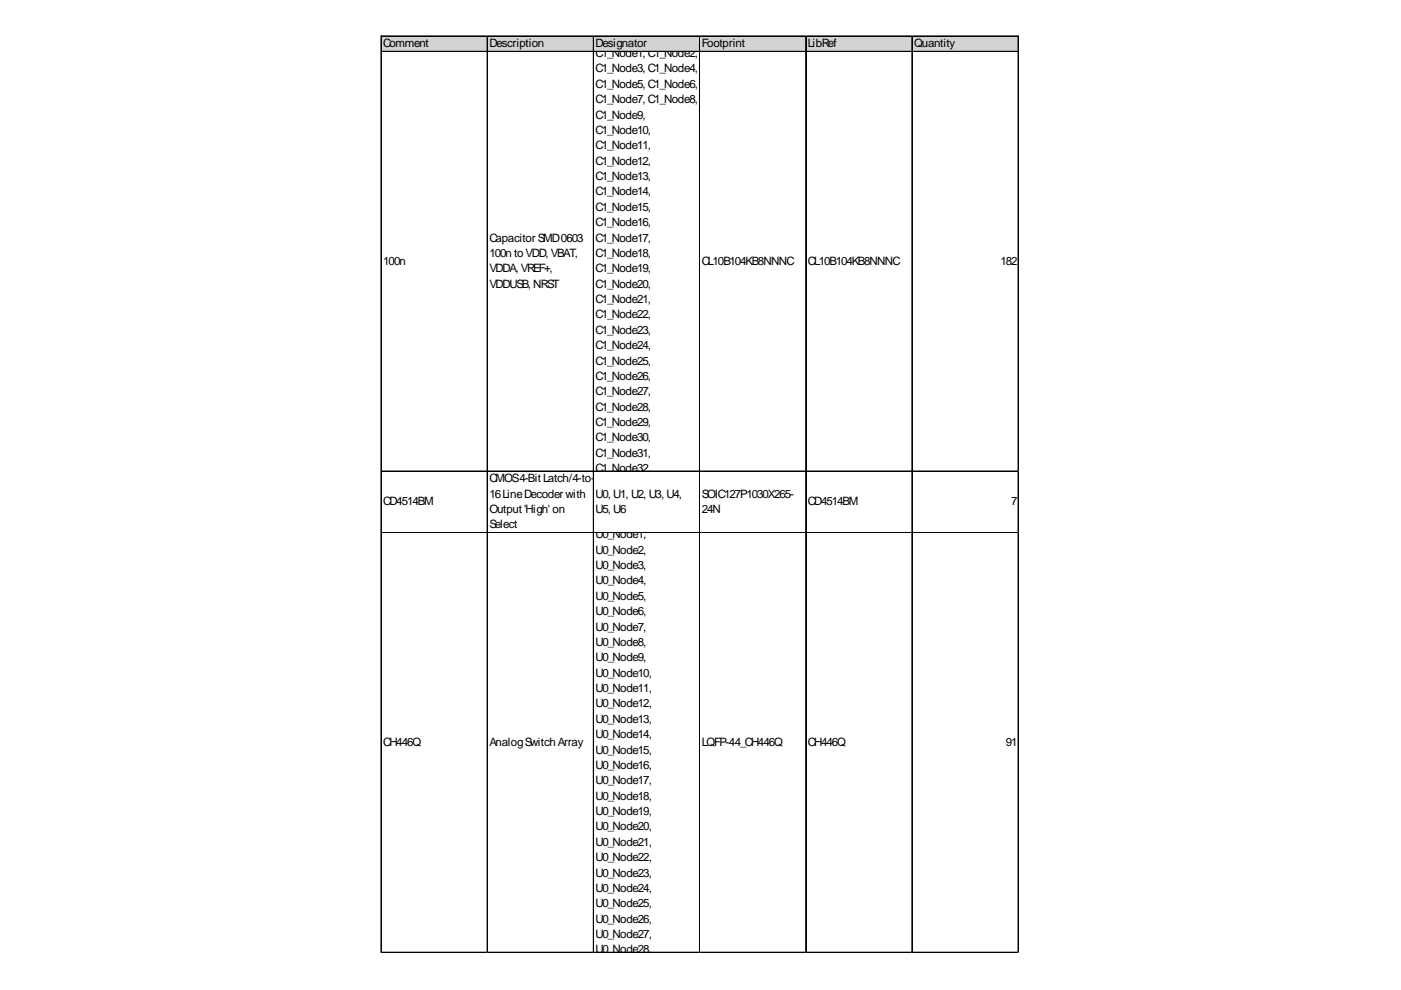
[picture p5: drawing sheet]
<svg xmlns="http://www.w3.org/2000/svg" width="297mm" height="210mm" viewBox="0 0 297 210" stroke-linecap="round" stroke-linejoin="round" font-family="sans-serif">
<defs><g id="words">
<g font-size="2.4">
<text x="81.3" y="10">Comment</text>
<text x="103.8" y="10">Description</text>
<text x="126.3" y="10">Designator</text>
<text x="148.8" y="10">Footprint</text>
<text x="171.3" y="10">LibRef</text>
<text x="193.8" y="10">Quantity</text>
<text x="126.3" y="12.1">C1_Node1, C1_Node2,</text>
<text x="126.3" y="15.4">C1_Node3, C1_Node4,</text>
<text x="126.3" y="18.6">C1_Node5, C1_Node6,</text>
<text x="126.3" y="21.9">C1_Node7, C1_Node8,</text>
<text x="126.3" y="25.1">C1_Node9,</text>
<text x="126.3" y="28.4">C1_Node10,</text>
<text x="126.3" y="31.7">C1_Node11,</text>
<text x="126.3" y="34.9">C1_Node12,</text>
<text x="126.3" y="38.2">C1_Node13,</text>
<text x="126.3" y="41.4">C1_Node14,</text>
<text x="126.3" y="44.7">C1_Node15,</text>
<text x="126.3" y="48">C1_Node16,</text>
<text x="103.8" y="51.2">Capacitor SMD0603</text>
<text x="126.3" y="51.2">C1_Node17,</text>
<text x="81.3" y="56.1">100n</text>
<text x="103.8" y="54.5">100n to VDD, VBAT,</text>
<text x="103.8" y="57.7">VDDA, VREF+,</text>
<text x="126.3" y="54.5">C1_Node18,</text>
<text x="126.3" y="57.7">C1_Node19,</text>
<text x="148.8" y="56.1">CL10B104KB8NNNC</text>
<text x="171.3" y="56.1">CL10B104KB8NNNC</text>
<text x="212.1" y="56.1">182</text>
<text x="103.8" y="61">VDDUSB, NRST</text>
<text x="126.3" y="61">C1_Node20,</text>
<text x="126.3" y="64.3">C1_Node21,</text>
<text x="126.3" y="67.5">C1_Node22,</text>
<text x="126.3" y="70.8">C1_Node23,</text>
<text x="126.3" y="74">C1_Node24,</text>
<text x="126.3" y="77.3">C1_Node25,</text>
<text x="126.3" y="80.6">C1_Node26,</text>
<text x="126.3" y="83.8">C1_Node27,</text>
<text x="126.3" y="87.1">C1_Node28,</text>
<text x="126.3" y="90.3">C1_Node29,</text>
<text x="126.3" y="93.6">C1_Node30,</text>
<text x="126.3" y="96.9">C1_Node31,</text>
<text x="126.3" y="100.1">C1_Node32,</text>
<text x="81.3" y="107.1">CD4514BM</text>
<text x="103.8" y="102.2">CMOS4-Bit Latch/4-to-</text>
<text x="103.8" y="105.5">16LineDecoder with</text>
<text x="126.3" y="105.5">U0, U1, U2, U3, U4,</text>
<text x="148.8" y="105.5">SOIC127P1030X265-</text>
<text x="171.3" y="107.1">CD4514BM</text>
<text x="214.4" y="107.1">7</text>
<text x="103.8" y="108.8">Output 'High' on</text>
<text x="103.8" y="112">Select</text>
<text x="126.3" y="108.8">U5, U6</text>
<text x="148.8" y="108.8">24N</text>
<text x="126.3" y="114.1">U0_Node1,</text>
<text x="126.3" y="117.4">U0_Node2,</text>
<text x="126.3" y="120.7">U0_Node3,</text>
<text x="126.3" y="123.9">U0_Node4,</text>
<text x="126.3" y="127.2">U0_Node5,</text>
<text x="126.3" y="130.4">U0_Node6,</text>
<text x="126.3" y="133.7">U0_Node7,</text>
<text x="126.3" y="137">U0_Node8,</text>
<text x="126.3" y="140.2">U0_Node9,</text>
<text x="126.3" y="143.5">U0_Node10,</text>
<text x="126.3" y="146.7">U0_Node11,</text>
<text x="126.3" y="150">U0_Node12,</text>
<text x="126.3" y="153.2">U0_Node13,</text>
<text x="81.3" y="158.1">CH446Q</text>
<text x="103.8" y="158.1">AnalogSwitch Array</text>
<text x="126.3" y="156.5">U0_Node14,</text>
<text x="126.3" y="159.8">U0_Node15,</text>
<text x="148.8" y="158.1">LQFP-44_CH446Q</text>
<text x="171.3" y="158.1">CH446Q</text>
<text x="213.2" y="158.1">91</text>
<text x="126.3" y="163">U0_Node16,</text>
<text x="126.3" y="166.3">U0_Node17,</text>
<text x="126.3" y="169.5">U0_Node18,</text>
<text x="126.3" y="172.8">U0_Node19,</text>
<text x="126.3" y="176.1">U0_Node20,</text>
<text x="126.3" y="179.3">U0_Node21,</text>
<text x="126.3" y="182.6">U0_Node22,</text>
<text x="126.3" y="185.8">U0_Node23,</text>
<text x="126.3" y="189.1">U0_Node24,</text>
<text x="126.3" y="192.4">U0_Node25,</text>
<text x="126.3" y="195.6">U0_Node26,</text>
<text x="126.3" y="198.9">U0_Node27,</text>
<text x="126.3" y="202.1">U0_Node28,</text>
</g>
</g></defs>
<path d="M80.9 7.7h135.2v3.3h-135.2z" fill="#d3d3d3"/>
<g fill="none" stroke="#000" stroke-width=".21">
<path d="M80.8 7.6v194.4M80.9 7.6h135.1M80.9 7.7h135.1M80.9 10.9h135.1M80.9 11h135.1M103.3 7.8v194.2M103.4 7.8v194.2M125.8 7.8v194.2M125.9 7.8v194.2M148.3 7.8v194.2M148.4 7.8v194.2M170.8 7.8v194.2"/>
<path d="M170.9 7.8v194.2M193.3 7.8v194.2M193.4 7.8v194.2M215.8 7.8v194.2M215.9 7.8v194.2M80.9 99.9h135.1M80.9 112.9h135.1M80.9 113h135.1M80.9 201.9h135.1M80.9 202h135.1"/>
</g>
<path d="M80.8 202v.1" fill="none" stroke="#e0e0e0" stroke-width=".21"/>
<path d="M80.8 202l.1 .1z" fill="#e0e0e0"/>
<path d="M103.3 202v.1" fill="none" stroke="#e0e0e0" stroke-width=".21"/>
<path d="M103.3 202l.1 .1z" fill="#e0e0e0"/>
<path d="M125.8 202v.1" fill="none" stroke="#e0e0e0" stroke-width=".21"/>
<path d="M125.8 202l.2 .1z" fill="#e0e0e0"/>
<path d="M148.3 202v.1" fill="none" stroke="#e0e0e0" stroke-width=".21"/>
<path d="M148.3 202l.2 .1z" fill="#e0e0e0"/>
<path d="M170.8 202v.1" fill="none" stroke="#e0e0e0" stroke-width=".21"/>
<path d="M170.8 202l.2 .1z" fill="#e0e0e0"/>
<path d="M193.3 202v.1" fill="none" stroke="#e0e0e0" stroke-width=".21"/>
<path d="M193.3 202l.2 .1z" fill="#e0e0e0"/>
<path d="M215.8 202v.1" fill="none" stroke="#e0e0e0" stroke-width=".21"/>
<path d="M215.8 202l.2 .1z" fill="#e0e0e0"/>
<path d="M216 99.9h.1" fill="none" stroke="#e0e0e0" stroke-width=".21"/>
<path d="M216 99.9l.1 .1z" fill="#e0e0e0"/>
<path d="M216 112.9h.1" fill="none" stroke="#e0e0e0" stroke-width=".21"/>
<path d="M216 112.9l.1 .2z" fill="#e0e0e0"/>
<path d="M216 201.9h.1" fill="none" stroke="#e0e0e0" stroke-width=".21"/>
<path d="M216 201.9l.1 .1z" fill="#e0e0e0"/>
<use href="#words"/>
</svg>
